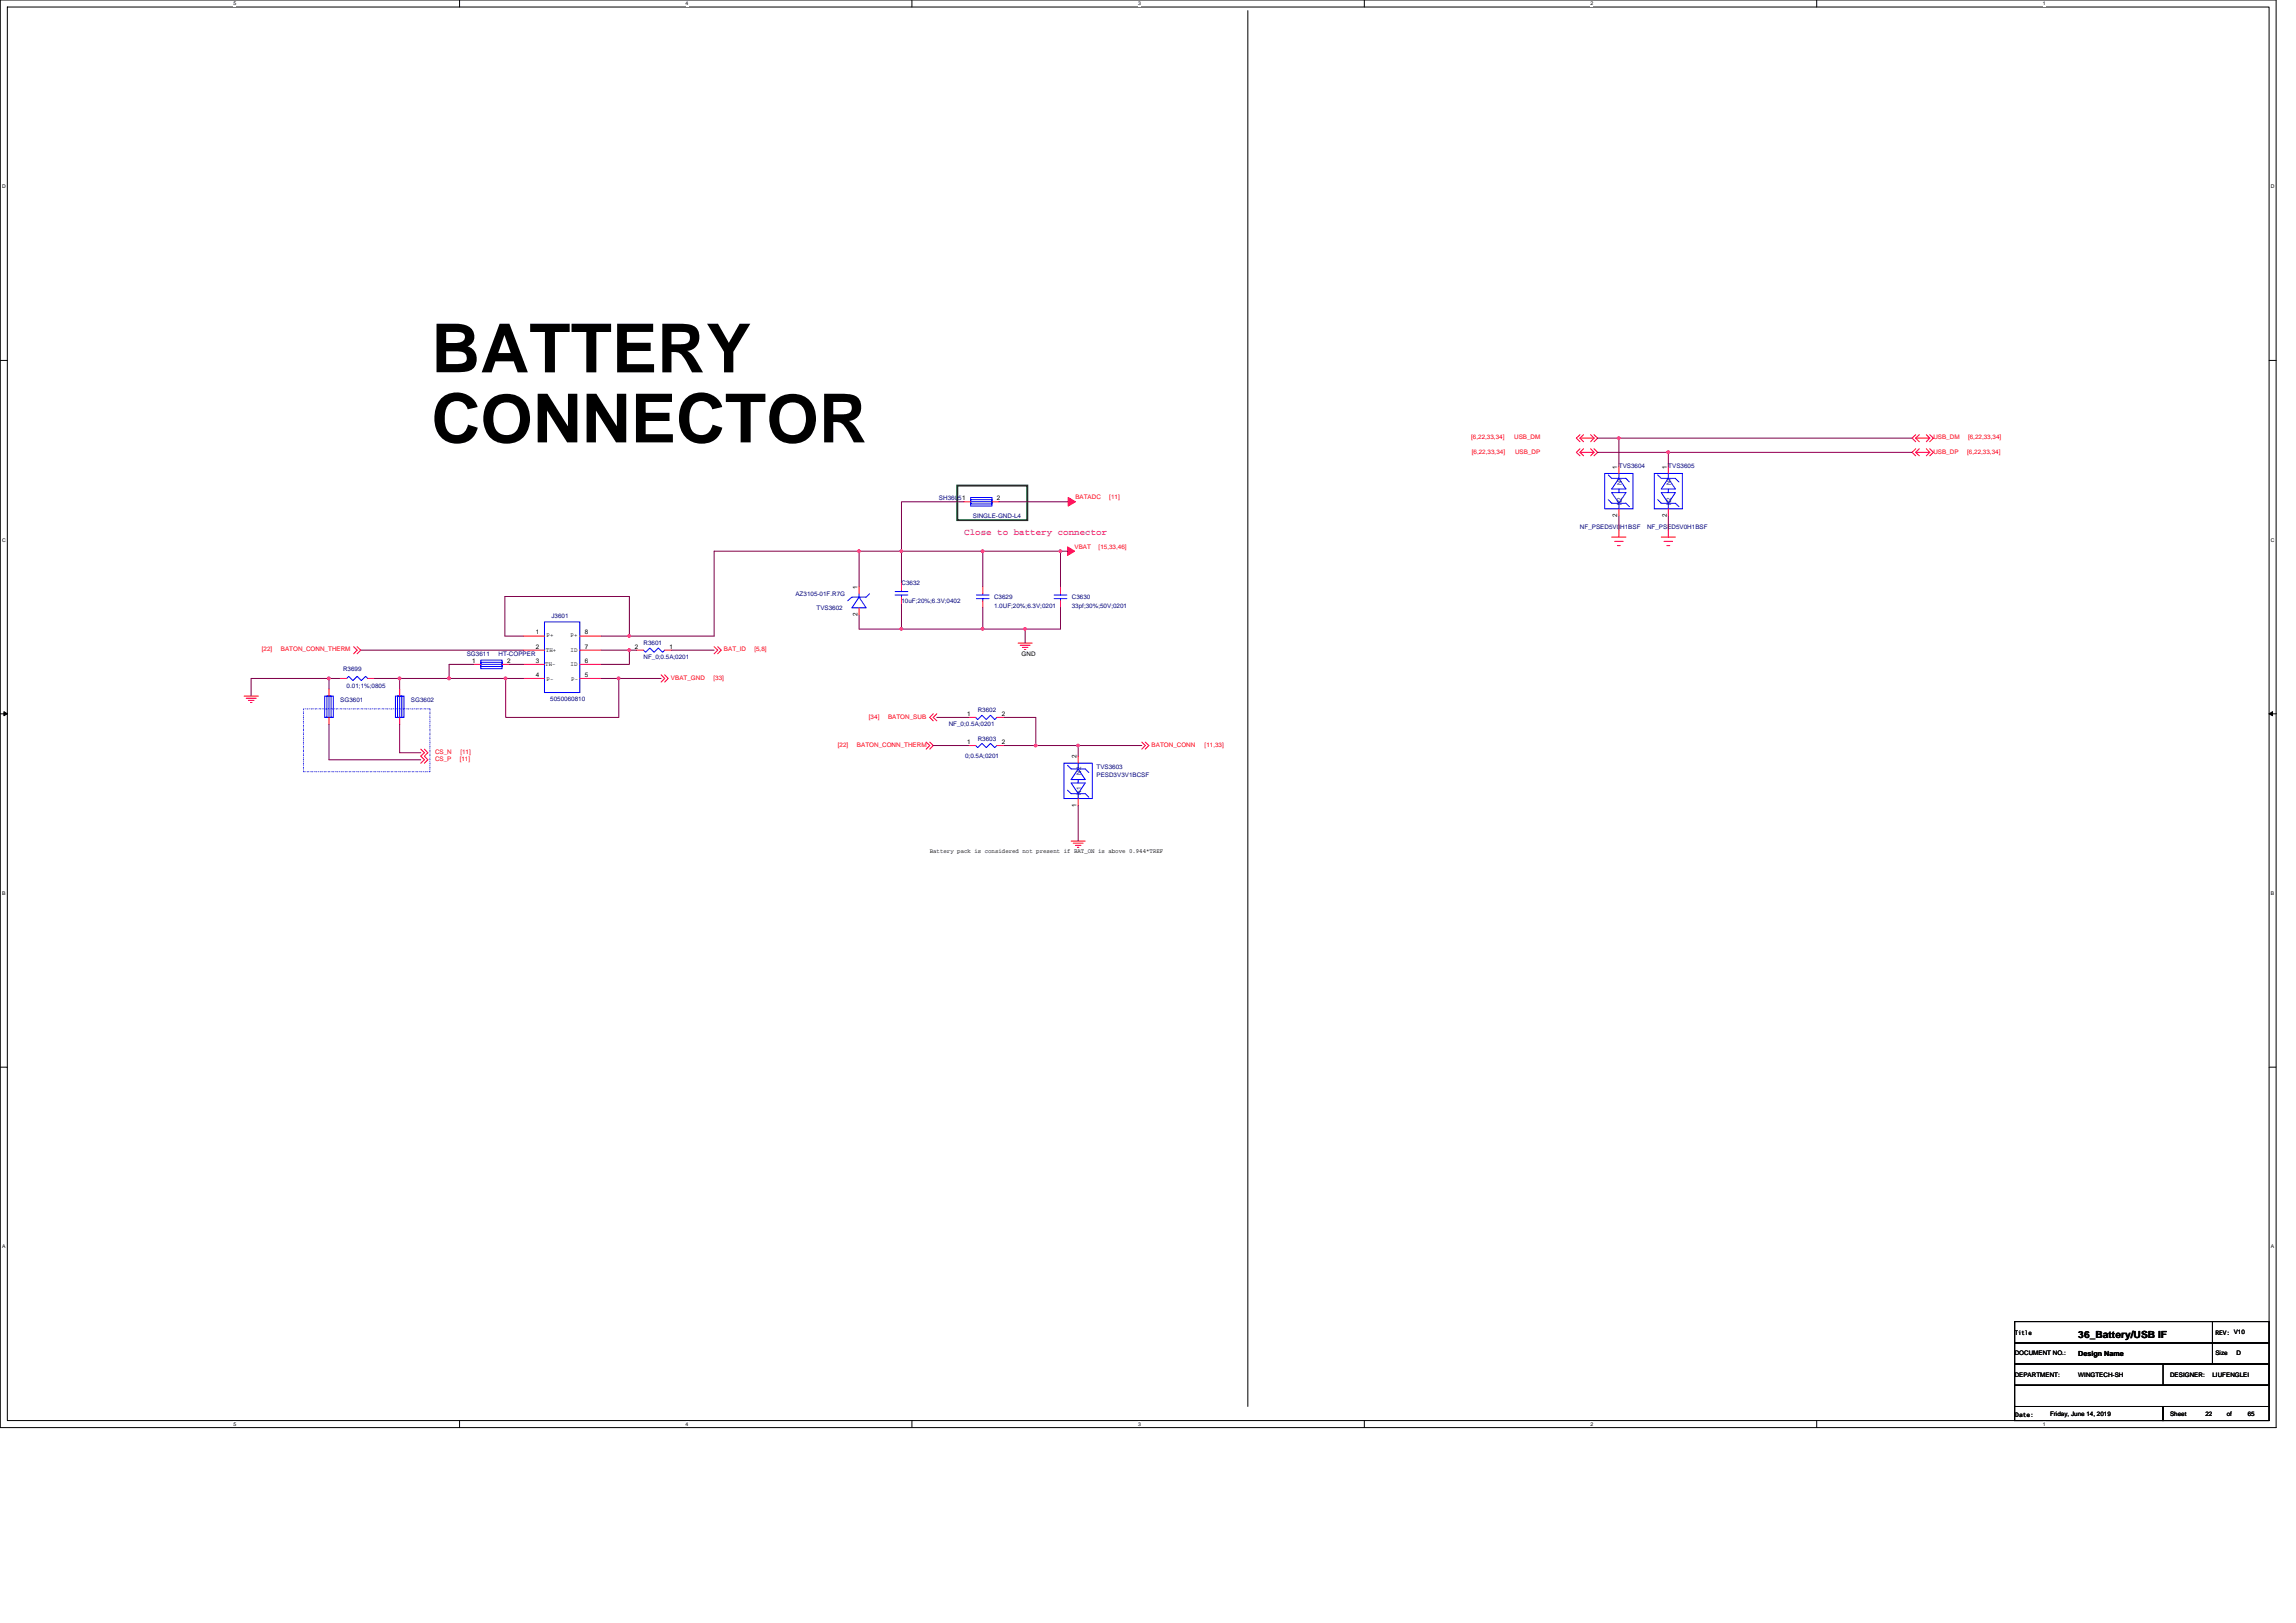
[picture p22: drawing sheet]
<svg xmlns="http://www.w3.org/2000/svg" width="297mm" height="210mm" viewBox="0 0 297 210" stroke-linecap="round" stroke-linejoin="round" font-family="sans-serif">
<defs><g id="words">
<g font-size="8.8">
<text x="55.8" y="48.2">BATTERY</text>
<text x="55.8" y="57.2">CONNECTOR</text>
</g>
<text font-size="1.3" x="268.9" y="173.1">36_Battery/USB IF</text>
<text font-size="1.2" fill="#f0f" x="124.8" y="69.3">Close to battery connector</text>
<text font-size=".9" x="268.9" y="175.5">Design Name</text>
<g font-size=".8" fill="#f00">
<text x="190.3" y="56.9">[6,22,33,34]</text>
<text x="190.4" y="58.7">[6,22,33,34]</text>
<text x="195.9" y="56.9">USB_DM</text>
<text x="196" y="58.7">USB_DP</text>
<text x="250.1" y="56.9">USB_DM</text>
<text x="250.1" y="58.7">USB_DP</text>
<text x="254.5" y="58.7">[6,22,33,34]</text>
<text x="254.6" y="56.9">[6,22,33,34]</text>
<text x="139.1" y="64.6">BATADC</text>
<text x="143.5" y="64.6">[11]</text>
<text x="139" y="71">VBAT</text>
<text x="142.1" y="71">[15,33,46]</text>
<text x="33.9" y="84.3">[22]</text>
<text x="36.3" y="84.3">BATON_CONN_THERM</text>
<text x="86.8" y="87.9">VBAT_GND</text>
<text x="92.3" y="87.9">[33]</text>
<text x="93.7" y="84.3">BAT_ID</text>
<text x="97.6" y="84.3">[5,8]</text>
<text x="112.4" y="93">[34]</text>
<text x="114.9" y="93">BATON_SUB</text>
<text x="56.3" y="98.5">CS_P</text>
<text x="56.3" y="97.6">CS_N</text>
<text x="59.5" y="98.5">[11]</text>
<text x="59.6" y="97.6">[11]</text>
<text x="108.4" y="96.6">[22]</text>
<text x="110.9" y="96.6">BATON_CONN_THERM</text>
<text x="149" y="96.6">BATON_CONN</text>
<text x="155.8" y="96.6">[11,33]</text>
</g>
<g font-size=".8" fill="#000080">
<text x="121.5" y="64.7">SH36051</text>
<text x="209.4" y="60.6">TVS3604</text>
<text x="215.8" y="60.6">TVS3605</text>
<text x="125.9" y="67">SINGLE-GND-L4</text>
<text x="204.4" y="68.4">NF_PSED5V0H1BSF</text>
<text x="213.1" y="68.4">NF_PSED5V0H1BSF</text>
<text x="102.9" y="77.1">AZ3105-01F.R7G</text>
<text x="116.6" y="75.7">C3632</text>
<text x="116.6" y="78">10uF;20%;6.3V;0402</text>
<text x="128.6" y="77.5">C3629</text>
<text x="138.7" y="77.5">C3630</text>
<text x="71.3" y="79.9">J3601</text>
<text x="83.2" y="83.5">R3601</text>
<text x="105.6" y="78.9">TVS3602</text>
<text x="128.6" y="78.6">1.0UF;20%;6.3V;0201</text>
<text x="138.7" y="78.6">33pf;30%;50V;0201</text>
<text x="44.4" y="86.8">R3699</text>
<text x="44.8" y="89">0.01;1%;0805</text>
<text x="60.4" y="84.8">SG3611</text>
<text x="64.5" y="84.8">HT-COPPER</text>
<text x="83.2" y="85.3">NF_0;0.5A;0201</text>
<text x="44" y="90.8">SG3601</text>
<text x="53.2" y="90.8">SG3602</text>
<text x="71.2" y="90.7">5050060810</text>
<text x="122.7" y="94">NF_0;0.5A;0201</text>
<text x="126.5" y="92.2">R3602</text>
<text x="126.5" y="95.8">R3603</text>
<text x="124.9" y="98.1">0;0.5A;0201</text>
<text x="141.9" y="99.5">TVS3603</text>
<text x="141.9" y="100.6">PESD3V3V1BCSF</text>
</g>
<g font-size=".8">
<text x="129" y="64.7">2</text>
<text x="209.2" y="60.6" transform="rotate(-90 209.2 60.6)">1</text>
<text x="215.6" y="60.6" transform="rotate(-90 215.6 60.6)">1</text>
<text x="209.2" y="66.9" transform="rotate(-90 209.2 66.9)">2</text>
<text x="215.6" y="66.9" transform="rotate(-90 215.6 66.9)">2</text>
<text x="110.9" y="76.2" transform="rotate(-90 110.9 76.2)">1</text>
<text x="69.3" y="82.1">1</text>
<text x="69.3" y="83.9">2</text>
<text x="70.7" y="82.5">P+</text>
<text x="73.8" y="82.4">P+</text>
<text x="75.6" y="83.9">7</text>
<text x="75.6" y="82.1">8</text>
<text x="82.1" y="83.9">2</text>
<text x="86.6" y="83.9">1</text>
<text x="110.9" y="79.7" transform="rotate(-90 110.9 79.7)">2</text>
<text x="61.1" y="85.7">1</text>
<text x="65.6" y="85.7">2</text>
<text x="69.3" y="85.7">3</text>
<text x="69.3" y="87.6">4</text>
<text x="70.5" y="86.1">TH-</text>
<text x="70.6" y="84.3">TH+</text>
<text x="70.7" y="88.1">P-</text>
<text x="73.8" y="84.3">ID</text>
<text x="73.8" y="86.2">ID</text>
<text x="73.9" y="88.1">P-</text>
<text x="75.6" y="87.6">5</text>
<text x="75.6" y="85.7">6</text>
<text x="132.2" y="84.8">GND</text>
<text x="125.1" y="92.6">1</text>
<text x="129.6" y="92.6">2</text>
<text x="125.1" y="96.2">1</text>
<text x="129.6" y="96.2">2</text>
<text x="139.3" y="98.1" transform="rotate(-90 139.3 98.1)">2</text>
<text x="139.3" y="104.4" transform="rotate(-90 139.3 104.4)">1</text>
<text x="120.3" y="110.4">Battery pack is considered not present if BAT_ON is above 0.944*TREF</text>
<text x="260.6" y="172.7">Title</text>
<text x="286.6" y="172.7">REV: V10</text>
<text x="260.6" y="175.4">DOCUMENT NO.:</text>
<text x="260.6" y="178.1">DEPARTMENT:</text>
<text x="268.9" y="178.1">WINGTECH-SH</text>
<text x="280.8" y="178.1">DESIGNER:</text>
<text x="286.2" y="178.1">LIUFENGLEI</text>
<text x="286.6" y="175.4">Size</text>
<text x="289.3" y="175.4">D</text>
<text x="260.7" y="183.3">Date:</text>
<text x="265.2" y="183.2">Friday, June 14, 2019</text>
<text x="280.8" y="183.2">Sheet</text>
<text x="285.3" y="183.2">22</text>
<text x="288.1" y="183.2">of</text>
<text x="290.8" y="183.2">65</text>
</g>
<g font-size=".8" fill="#004080">
<text x="209.8" y="65.4" transform="rotate(-90 209.8 65.4)">N2</text>
<text x="209.8" y="62.8" transform="rotate(-90 209.8 62.8)">N1</text>
<text x="216.2" y="65.4" transform="rotate(-90 216.2 65.4)">N2</text>
<text x="216.2" y="62.8" transform="rotate(-90 216.2 62.8)">N1</text>
<text x="139.9" y="100.2" transform="rotate(-90 139.9 100.2)">N2</text>
<text x="139.9" y="102.8" transform="rotate(-90 139.9 102.8)">N1</text>
</g>
<g font-size=".7">
<text x="30.2" y=".7">5</text>
<text x="88.7" y=".7">4</text>
<text x="147.2" y=".7">3</text>
<text x="205.8" y=".7">2</text>
<text x="264.3" y=".7">1</text>
<text x=".3" y="24.4">D</text>
<text x="293.8" y="24.4">D</text>
<text x=".3" y="70.1">C</text>
<text x="293.8" y="70.1">C</text>
<text x=".3" y="115.8">B</text>
<text x="293.8" y="115.8">B</text>
<text x=".3" y="161.5">A</text>
<text x="293.8" y="161.5">A</text>
<text x="30.2" y="184.5">5</text>
<text x="88.7" y="184.5">4</text>
<text x="147.2" y="184.5">3</text>
<text x="205.8" y="184.5">2</text>
<text x="264.3" y="184.5">1</text>
</g>
</g></defs>
<path d="M0 0h294.5v184.7h-294.5zM.9 .9h292.7v182.9h-292.7z" fill="none" stroke="#000" stroke-width=".13"/>
<g fill="#fff">
<path d="M30.2 .1h.4v.7h-.4z"/>
<path d="M30.2 183.9h.4v.7h-.4z"/>
</g>
<path d="M59.5 0v.9M59.5 183.8v.9" fill="none" stroke="#000" stroke-width=".13"/>
<g fill="#fff">
<path d="M88.7 .1h.4v.7h-.4z"/>
<path d="M88.7 183.9h.4v.7h-.4z"/>
</g>
<path d="M118 0v.9M118 183.8v.9" fill="none" stroke="#000" stroke-width=".13"/>
<g fill="#fff">
<path d="M147.2 .1h.4v.7h-.4z"/>
<path d="M147.2 183.9h.4v.7h-.4z"/>
</g>
<path d="M176.5 0v.9M176.5 183.8v.9" fill="none" stroke="#000" stroke-width=".13"/>
<g fill="#fff">
<path d="M205.8 .1h.3v.7h-.3z"/>
<path d="M205.8 183.9h.3v.7h-.3z"/>
</g>
<path d="M235 0v.9M235 183.8v.9" fill="none" stroke="#000" stroke-width=".13"/>
<g fill="#fff">
<path d="M264.3 .1h.3v.7h-.3z"/>
<path d="M264.3 183.9h.3v.7h-.3z"/>
<path d="M.3 23.8h.4v.7h-.4z"/>
<path d="M293.8 23.8h.5v.7h-.5z"/>
<path d="M.3 69.5h.4v.7h-.4z"/>
<path d="M293.8 69.5h.5v.7h-.5z"/>
</g>
<path d="M0 46.6h.9M293.6 46.6h.9" fill="none" stroke="#000" stroke-width=".13"/>
<g fill="#fff">
<path d="M.3 115.2h.4v.8h-.4z"/>
<path d="M293.8 115.2h.4v.8h-.4z"/>
</g>
<path d="M0 92.4h.9M293.6 92.4h.9" fill="none" stroke="#000" stroke-width=".13"/>
<path d="M.5 92.1l.4 .3-.4 .2zM293.6 92.4l.4-.3v.5z" fill="#000" stroke="#000" stroke-width=".13"/>
<g fill="#fff">
<path d="M.3 160.9h.4v.8h-.4z"/>
<path d="M293.8 160.9h.4v.8h-.4z"/>
</g>
<path d="M161.4 1.4v180.6M0 138.1h.9M293.6 138.1h.9M260.6 171h25.6v2.7h-25.6zM260.6 173.7h25.6v2.8h-25.6zM260.6 179.2h33v2.8h-33zM260.6 176.5h33v2.7h-33zM279.8 176.5h13.8v2.7h-13.8zM286.2 171h7.4v2.7h-7.4zM286.2 173.7h7.4v2.8h-7.4zM260.6 182h19.2v1.8h-19.2zM279.8 182h13.8v1.8h-13.8z" fill="none" stroke="#000" stroke-width=".13"/>
<path d="M39.3 91.7h16.3v8.1h-16.3z" fill="none" stroke="#8000ff" stroke-width=".13" stroke-dasharray=".2 .2 0 .2"/>
<path d="M123.8 62.8h9.1v4.5h-9.1z" fill="none" stroke="#008000" stroke-width=".25"/>
<g fill="none" stroke="#f00" stroke-width=".13">
<path d="M204.4 56.2l-.5 .5 .5 .4M204.4 58.1l-.5 .4 .5 .5M204.4 56.7l.5 .4M204.4 56.7h1.8M204.4 58.5l.5 .5M204.4 58.5h1.8M204.9 56.2l-.5 .5M204.9 58.1l-.5 .4M205.8 56.2l.4 .5M205.8 58.1l.4 .4M206.2 56.7l-.4 .4M206.2 58.5l-.4 .5"/>
<path d="M206.2 56.2l.5 .5-.5 .4M206.2 58.1l.5 .4-.5 .5M247.8 56.7h1.9M247.8 58.5h1.9M247.8 56.2l-.4 .5 .4 .4M247.8 58.1l-.4 .4 .4 .5M247.8 56.7l.5 .4M247.8 58.5l.5 .5M248.3 56.2l-.5 .5M248.3 58.1l-.5 .4M249.2 56.2l.5 .5M249.2 58.1l.5 .4"/>
<path d="M249.7 56.7l-.5 .4M249.7 58.5l-.5 .5M249.7 56.2l.4 .5-.4 .4M249.7 58.1l.4 .4-.4 .5M111.1 75.9v.9M111.1 78.6v.9M116.6 75.4v.9M116.6 77.3v.9M124.7 64.9h.9M127.1 75.9v.9M127.1 77.7v.9M128.3 64.9h.9"/>
<path d="M137.2 75.9v.9M137.2 77.7v.9M208.5 69.5h1.9M208.9 70h1.1M209.3 70.6h.3M209.4 68.6v.9M209.4 60.3v1M209.4 65.8v.9M214.9 69.5h1.8M215.3 70h1.1M215.6 70.6h.4M215.8 68.6v.9"/>
<path d="M215.8 60.3v1M215.8 65.8v.9M31.6 90.1h1.8M31.9 90.3h1.2M32.1 90.6h.8M32.4 90.9h.2M42.6 92.8v.9M42.6 89.2v.9M43.9 87.8h.9M45.8 83.7l.4 .4-.4 .5M46.2 83.7l.5 .4-.5 .5M47.6 87.8h.9"/>
<path d="M51.7 92.8v.9M51.7 89.2v.9M54.4 96.9l.5 .5-.5 .4 .5 .5-.5 .4M54.9 96.9l.4 .5-.4 .4 .4 .5-.4 .4M61.3 86h.9M65 86h.9M67.7 82.3h2.7M67.7 84.1h2.7M67.7 86h2.7M67.7 87.8h2.7M75 87.8h2.8M75 86h2.8"/>
<path d="M75 84.1h2.8M75 82.3h2.8M82.3 84.1h.9M85.5 87.3l.5 .5-.5 .4M86 84.1h.9M86 87.3l.4 .5-.4 .4M92.4 83.7l.5 .4-.5 .5M92.9 83.7l.4 .4-.4 .5M119.8 96l.5 .5-.5 .4M120.3 96l.4 .5-.4 .4M120.7 92.4l-.4 .4 .4 .5M121.2 92.4l-.5 .4 .5 .5"/>
<path d="M125.3 92.8h.9M125.3 96.5h.9M129 92.8h.9M129 96.5h.9M131.7 83.2h1.8M132 83.5h1.3M132.3 83.8h.7M132.5 84h.2M139.5 97.8v.9M147.7 96l.5 .5-.5 .4M148.2 96l.4 .5-.4 .4M138.6 108.8h1.8"/>
<path d="M138.9 109.1h1.2M139.1 109.4h.7M139.4 109.6h.2M139.5 103.3v.9"/>
</g>
<g fill="#f00" stroke="#f00" stroke-width=".13">
<path d="M138.1 70.8l.9 .5-.9 .6z"/>
<path d="M138.2 64.4l.9 .5-.9 .6z"/>
</g>
<g fill="none" stroke="#00f" stroke-width=".13">
<path d="M111.1 77.3l1 1.3h-1.9zM111.1 76.8v.5M112.5 76.8l-.4 .5h-1.9l-.5 .4M115.8 77h1.7M115.8 76.5h1.7M116.6 76.3v.2M116.6 77v.3M125.6 64.6h2.7v.6h-2.7zM125.6 64.4h2.7v1.1h-2.7zM125.6 64.9h2.7M126.3 77.4h1.6M126.3 77h1.6"/>
<path d="M127.1 76.8v.2M127.1 77.4v.3M136.4 77.4h1.6M136.4 77h1.6M137.2 76.8v.2M137.2 77.4v.3M207.6 61.3h3.7v4.5h-3.7zM208.1 64.6l.4 .5h1.9l.4 .5M208.1 61.4l.4 .5h1.9l.4 .5M208.5 63.7h1.9l-1 1.4zM209.4 65.1v.7M209.4 63.3v.4"/>
<path d="M209.4 61.3v.6l1 1.4h-1.9l.9-1.4M214 61.3h3.7v4.5h-3.7zM214.5 64.6l.4 .5h1.8l.5 .5M214.5 61.4l.4 .5h1.8l.5 .5M214.9 63.7h1.8l-.9 1.4zM215.8 65.1v.7M215.8 63.3v.4M215.8 61.3v.6l.9 1.4h-1.8l.9-1.4M42 90.1h1.1v2.7h-1.1zM42.3 90.1h.5v2.7h-.5zM42.6 90.1v2.7M44.8 87.8l.3-.3 .6 .6 .5-.6 .6 .6 .5-.6 .3 .3"/>
<path d="M51.2 90.1h1.1v2.7h-1.1zM51.4 90.1h.6v2.7h-.6zM51.7 90.1v2.7M62.2 85.7h2.8v.5h-2.8zM62.2 85.4h2.8v1.1h-2.8zM62.2 86h2.8M70.4 80.5h4.6v9.1h-4.6zM83.2 84.1l.3 .3 .6-.6 .5 .6 .6-.6 .5 .6 .3-.3M126.2 92.8l.3 .3 .5-.6 .6 .6 .5-.6 .6 .6 .3-.3M126.2 96.5l.3 .2 .5-.5 .6 .5 .5-.5 .6 .5 .3-.2M137.6 98.7h3.7v4.6h-3.7zM138.1 99l.5 .5h1.8l.5 .4"/>
<path d="M139.5 98.7v.8M139.5 99.5l.9 1.4h-1.8zM138.1 102.2l.5 .5h1.8l.5 .4M139.5 100.9v.4M139.5 102.7l.9-1.4h-1.8l.9 1.4v.6"/>
</g>
<g fill="none" stroke="#800040" stroke-width=".13">
<path d="M206.7 58.5h9.1M206.7 56.7h2.7M215.8 58.5v1.8M215.8 58.5h31.6M247.4 56.7h-38v3.6M111.1 71.3h-18.7v11h-11M111.1 79.5v1.9h5.5M111.1 71.3v4.6M111.1 71.3h5.5M116.6 78.2v3.2M116.6 71.3v4.1M116.6 71.3h10.5"/>
<path d="M124.7 64.9h-8.1v6.4M127.1 71.3h10.1M127.1 78.6v2.8h5.5M127.1 71.3v4.6M129.2 64.9h9M137.2 71.3h.9M137.2 71.3v4.6M137.2 78.6v2.8h-4.6M209.4 66.7v1.9M215.8 66.7v1.9M42.6 87.8v1.4M42.6 93.7v4.6h11.8"/>
<path d="M43.9 87.8h-11.4v2.3M46.7 84.1h21M48.5 87.8h3.2M51.7 87.8v1.4M51.7 93.7v3.7h2.7M51.7 87.8h6.4M61.3 86h-3.2v1.8h7.3M65.4 87.8v5h14.6v-5M65.4 87.8h2.3M65.9 86h1.8M67.7 82.3h-2.4v-5.1h16.1v5.1M77.8 87.8h2.2"/>
<path d="M77.8 84.1h3.6M77.8 82.3h3.6M80 87.8h5.5M82.3 84.1h-.9v1.9h-3.6M86.9 84.1h5.5M116.6 81.4h10.5M120.7 96.5h4.6M121.2 92.8h4.1M129.9 92.8h4.1v3.7M129.9 96.5h4.1M132.6 81.4v1.8M134 96.5h5.5v1.3"/>
<path d="M139.5 96.5h8.2M139.5 104.2v4.6"/>
</g>
<g fill="#f0f" stroke="#f0f" stroke-width=".13">
<path d="M42.4 87.6h.3v.3h-.3z" fill-rule="evenodd"/>
<path d="M215.7 58.4h.2v.2h-.2z" fill-rule="evenodd"/>
<path d="M51.6 87.6h.2v.3h-.2z" fill-rule="evenodd"/>
<path d="M58 87.6h.2v.3h-.2z" fill-rule="evenodd"/>
<path d="M65.3 87.6h.2v.3h-.2z" fill-rule="evenodd"/>
<path d="M79.9 87.6h.2v.3h-.2z" fill-rule="evenodd"/>
<path d="M42.4 87.6h.3v.3h-.3z" fill-rule="evenodd"/>
<path d="M215.7 58.4h.2v.2h-.2z" fill-rule="evenodd"/>
<path d="M51.6 87.6h.2v.3h-.2z" fill-rule="evenodd"/>
<path d="M58 87.6h.2v.3h-.2z" fill-rule="evenodd"/>
<path d="M65.3 87.6h.2v.3h-.2z" fill-rule="evenodd"/>
<path d="M79.9 87.6h.2v.3h-.2z" fill-rule="evenodd"/>
<circle cx="111.1" cy="71.3" r=".17"/>
<circle cx="116.6" cy="81.4" r=".17"/>
<circle cx="132.6" cy="81.4" r=".17"/>
<circle cx="127.1" cy="71.3" r=".17"/>
<circle cx="137.2" cy="71.3" r=".17"/>
<circle cx="139.5" cy="96.5" r=".17"/>
<circle cx="209.4" cy="56.7" r=".17"/>
<circle cx="127.1" cy="81.4" r=".17"/>
<circle cx="81.4" cy="82.3" r=".17"/>
<circle cx="116.6" cy="71.3" r=".17"/>
<circle cx="81.4" cy="84.1" r=".17"/>
<circle cx="134" cy="96.5" r=".17"/>
</g>
<use href="#words"/>
</svg>
